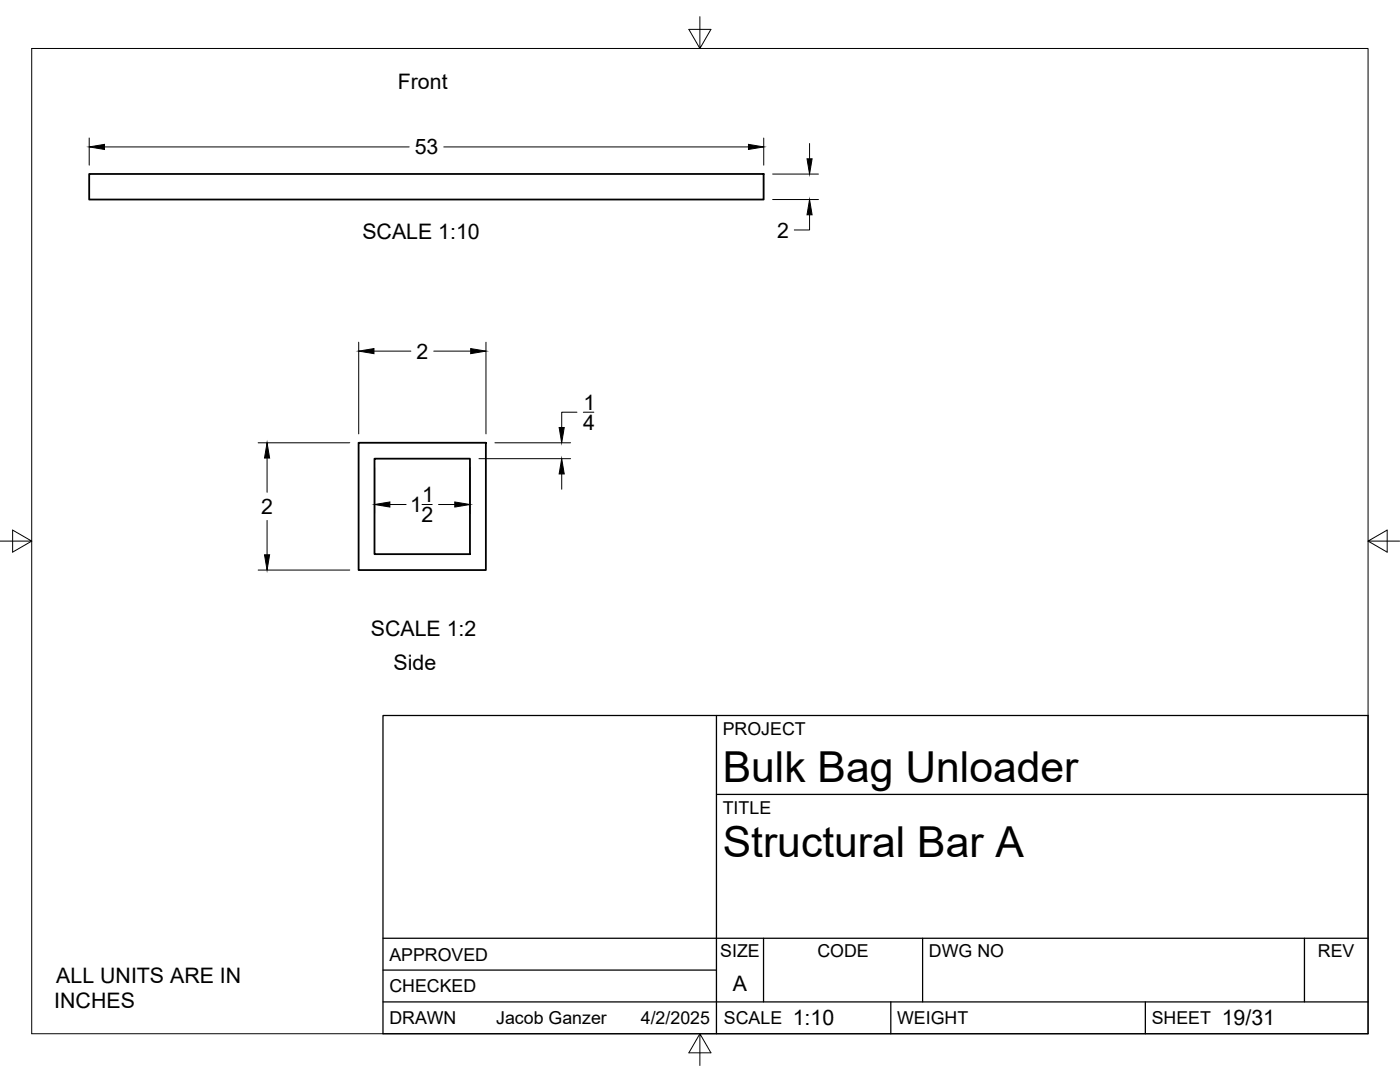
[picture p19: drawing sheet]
<svg xmlns="http://www.w3.org/2000/svg" width="279mm" height="216mm" viewBox="0 0 279 216" stroke-linecap="round" stroke-linejoin="round" font-family="sans-serif">
<defs><g id="words">
<g font-size="8.5">
<text x="144.3" y="156">Bulk Bag Unloader</text>
<text x="144.3" y="171">Structural Bar A</text>
</g>
<g font-size="4.3">
<text x="79.4" y="17.8">Front</text>
<text x="82.8" y="30.8">53</text>
<text x="72.3" y="47.6">SCALE 1:10</text>
<text x="155.1" y="47.4">2</text>
<text x="83.1" y="71.6">2</text>
<text x="116.4" y="81.7">1</text>
<text x="116.4" y="85.8">4</text>
<text x="84.2" y="100.2">1</text>
<text x="52.2" y="102.6">2</text>
<text x="81.9" y="102.2">1</text>
<text x="84.1" y="104.2">2</text>
<text x="74" y="126.8">SCALE 1:2</text>
<text x="78.5" y="133.6">Side</text>
<text x="11.2" y="196.1">ALL UNITS ARE IN</text>
<text x="146.3" y="197.7">A</text>
<text x="10.8" y="201.2">INCHES</text>
<text x="158.2" y="204.6">1:10</text>
<text x="243.8" y="204.6">19/31</text>
</g>
<g font-size="3.5">
<text x="144.3" y="146.6">PROJECT</text>
<text x="144.3" y="162.3">TITLE</text>
<text x="77.7" y="191.7">APPROVED</text>
<text x="143.7" y="191">SIZE</text>
<text x="163.1" y="191">CODE</text>
<text x="185.4" y="191">DWG NO</text>
<text x="263" y="191">REV</text>
<text x="77.7" y="198">CHECKED</text>
<text x="77.7" y="204.4">DRAWN</text>
<text x="99" y="204.4">Jacob Ganzer</text>
<text x="127.9" y="204.4">4/2/2025</text>
<text x="144.5" y="204.4">SCALE</text>
<text x="179" y="204.4">WEIGHT</text>
<text x="229.8" y="204.4">SHEET</text>
</g>
</g></defs>
<!-- layer: Visible -->
<path d="M17.8 34.7h134.6v5.1h-134.6zM71.6 88.3h25.4v25.4h-25.4zM74.7 91.5h19.1v19.1h-19.1z" fill="none" stroke="#000" stroke-width=".36"/>
<!-- layer: Border -->
<path d="M6.3 9.7h266.7v196.6h-266.7zM139.7 3.3v6.4l2.2-3.8h-4.4l2.2 3.8M0 108h6.3l-3.8-2.2v4.4l3.8-2.2M273 108l3.8 2.2v-4.4l-3.8 2.2h6.4M139.7 206.3l-2.2 3.8h4.4l-2.2-3.8v6.3" fill="none" stroke="#000" stroke-width=".2"/>
<!-- layer: Titleblock -->
<path d="M76.4 142.8h196.6v63.5h-196.6zM143 158.5h130M143 142.8v63.5M76.4 199.9h196.6M76.4 193.6h66.6M76.4 187.2h196.6M152.4 187.2v12.7M177.8 199.9v6.4M184.1 187.2v12.7M228.6 199.9v6.4M260.3 187.2v12.7" fill="none" stroke="#000" stroke-width=".25"/>
<!-- layer: FD_Dimensions -->
<g fill="none" stroke="#000" stroke-width=".2">
<path d="M17.8 27.5v5.5M20.8 29.3h60.9M88.6 29.3h60.8M152.4 27.5v5.5M154.2 34.7h9.1M154.2 39.8h9.1M161.6 28.6v3.1M161.6 42.9v3h-3.1M71.6 68.3v18.3M74.6 70.1h7.4M86.6 70.1h7.3M97 68.3v18.3"/>
<path d="M51.5 88.3h18.3M53.3 91.4v6.8M74.8 93.3v9.1M93.8 93.3v9.1M95.6 91.5h18.3M98.8 88.3h15.1M112.1 94.6v3M115.1 82.3h-3v3M116.4 82.3h2.1M51.5 113.7h18.3M53.3 103.8v6.9M77.8 100.7h3.2"/>
<path d="M84.2 100.7h2.1M87.5 100.7h3.3"/>
</g>
<path d="M17.8 29.3l3-.5v1zM149.4 28.8l3 .5-3 .5zM161.1 31.7h1l-.5 3zM161.6 39.8l.5 3.1h-1zM71.6 70.1l3-.5v1zM93.9 69.6l3.1 .5-3.1 .5zM53.3 88.3l.5 3.1h-1zM112.1 91.5l.5 3.1h-1zM111.6 85.3h1l-.5 3zM52.8 110.7h1l-.5 3zM74.8 100.7l3-.5v1zM90.8 100.2l3 .5-3 .5z" fill="#000" stroke="#000" stroke-width=".2"/>
<use href="#words"/>
</svg>
